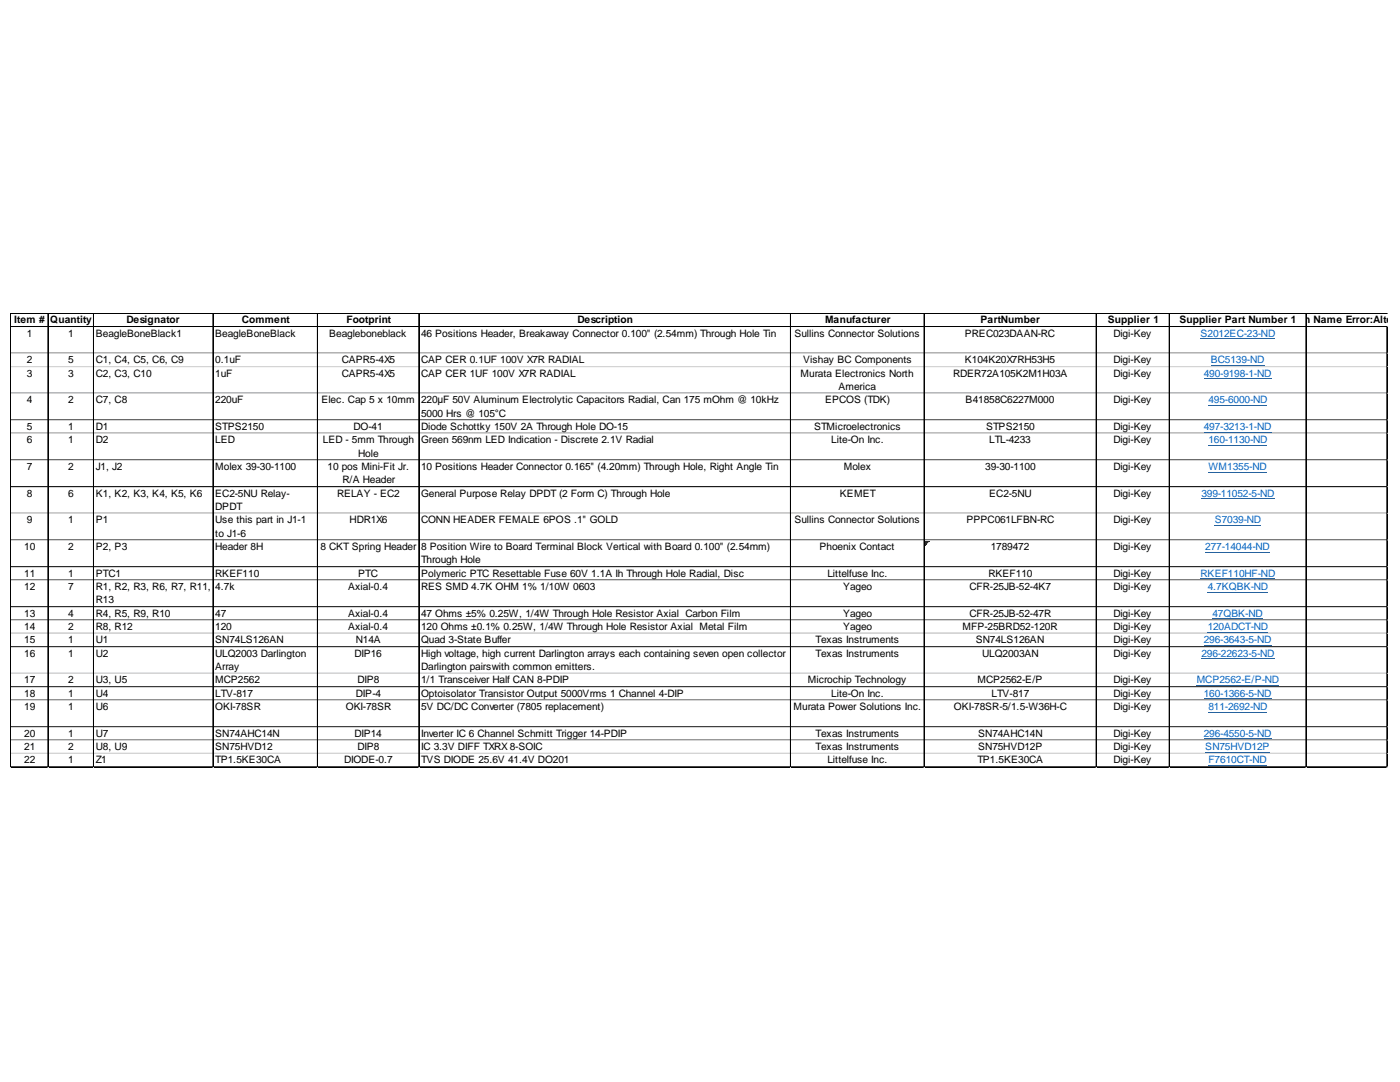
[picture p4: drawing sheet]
<svg xmlns="http://www.w3.org/2000/svg" width="279mm" height="216mm" viewBox="0 0 279 216" stroke-linecap="round" stroke-linejoin="round" font-family="sans-serif">
<defs><g id="words">
<g font-size="2">
<text x="2.8" y="64.5">Item #</text>
<text x="10" y="64.5">Quantity</text>
<text x="25.2" y="64.5">Designator</text>
<text x="48.3" y="64.5">Comment</text>
<text x="69.1" y="64.5">Footprint</text>
<text x="115.3" y="64.5">Description</text>
<text x="164.6" y="64.5">Manufacturer</text>
<text x="195.7" y="64.5">PartNumber</text>
<text x="221.1" y="64.5">Supplier 1</text>
<text x="235.4" y="64.5">Supplier Part Num#ber 1</text>
<text x="253.9" y="64.5">Column Name Error:Alterna</text>
<text x="5.3" y="67.2">1</text>
<text x="13.6" y="67.2">1</text>
<text x="19.1" y="67.2">BeagleBoneBlack1</text>
<text x="43" y="67.2">BeagleBoneBlack</text>
<text x="65.7" y="67.2">Beagleboneblack</text>
<text x="84" y="67.2">46 Positions Header, Breakaway Connector 0.100&quot; (2.54mm) Through Hole Tin</text>
<text x="158.5" y="67.2">Sullins Connector Solutions</text>
<text x="192.6" y="67.2">PREC023DAAN-RC</text>
<text x="222.2" y="67.2">Digi-Key</text>
<text x="5.3" y="72.5">2</text>
<text x="5.3" y="75.1">3</text>
<text x="13.6" y="72.5">5</text>
<text x="13.6" y="75.1">3</text>
<text x="19.1" y="72.5">C1, C4, C5, C6, C9</text>
<text x="19.1" y="75.1">C2, C3, C10</text>
<text x="43" y="72.5">0.1uF</text>
<text x="43" y="75.1">1uF</text>
<text x="68.2" y="72.5">CAPR5-4X5</text>
<text x="68.2" y="75.1">CAPR5-4X5</text>
<text x="84" y="72.5">CAP CER 0.1UF 100V X7R RADIAL</text>
<text x="84" y="75.1">CAP CER 1UF 100V X7R RADIAL</text>
<text x="159.8" y="75.1">Murata Electronics North</text>
<text x="160.3" y="72.5">Vishay BC Components</text>
<text x="167.3" y="77.8">America</text>
<text x="190.2" y="75.1">RDER72A105K2M1H03A</text>
<text x="192.6" y="72.5">K104K20X7RH53H5</text>
<text x="222.2" y="72.5">Digi-Key</text>
<text x="222.2" y="75.1">Digi-Key</text>
<text x="5.3" y="80.5">4</text>
<text x="13.6" y="80.5">2</text>
<text x="19.1" y="80.5">C7, C8</text>
<text x="43" y="80.5">220uF</text>
<text x="64.1" y="80.5">Elec. Cap 5 x 10mm</text>
<text x="84" y="80.5">220µF 50V Aluminum Electrolytic Capacitors Radial, Can 175 mOhm @ 10kHz</text>
<text x="84" y="83.1">5000 Hrs @ 105°C</text>
<text x="164.6" y="80.5">EPCOS (TDK)</text>
<text x="192.7" y="80.5">B41858C6227M000</text>
<text x="222.2" y="80.5">Digi-Key</text>
<text x="5.3" y="85.8">5</text>
<text x="5.3" y="88.4">6</text>
<text x="13.6" y="85.8">1</text>
<text x="13.6" y="88.4">1</text>
<text x="19.1" y="85.8">D1</text>
<text x="19.1" y="88.4">D2</text>
<text x="43" y="85.8">STPS2150</text>
<text x="43" y="88.4">LED</text>
<text x="64.4" y="88.4">LED - 5mm Through</text>
<text x="70.6" y="85.8">DO-41</text>
<text x="84" y="85.8">Diode Schottky 150V 2A Through Hole DO-15</text>
<text x="84" y="88.4">Green 569nm LED Indication - Discrete 2.1V Radial</text>
<text x="162.5" y="85.8">STMicroelectronics</text>
<text x="165.9" y="88.4">Lite-On Inc.</text>
<text x="196.8" y="85.8">STPS2150</text>
<text x="197.4" y="88.4">LTL-4233</text>
<text x="222.2" y="85.8">Digi-Key</text>
<text x="222.2" y="88.4">Digi-Key</text>
<text x="5.3" y="93.8">7</text>
<text x="13.6" y="93.8">2</text>
<text x="19.1" y="93.8">J1, J2</text>
<text x="43" y="93.8">Molex 39-30-1100</text>
<text x="65.4" y="93.8">10 pos Mini-Fit Jr.</text>
<text x="71.5" y="91.1">Hole</text>
<text x="84" y="93.8">10 Positions Header Connector 0.165&quot; (4.20mm) Through Hole, Right Angle Tin</text>
<text x="168.4" y="93.8">Molex</text>
<text x="196.6" y="93.8">39-30-1100</text>
<text x="222.2" y="93.8">Digi-Key</text>
<text x="5.3" y="99.1">8</text>
<text x="13.6" y="99.1">6</text>
<text x="19.1" y="99.1">K1, K2, K3, K4, K5, K6</text>
<text x="43" y="99.1">EC2-5NU Relay-</text>
<text x="43" y="101.8">DPDT</text>
<text x="67.3" y="99.1">RELAY - EC2</text>
<text x="68.4" y="96.4">R/A Header</text>
<text x="84" y="99.1">General Purpose Relay DPDT (2 Form C) Through Hole</text>
<text x="167.6" y="99.1">KEMET</text>
<text x="197.4" y="99.1">EC2-5NU</text>
<text x="222.2" y="99.1">Digi-Key</text>
<text x="5.3" y="104.4">9</text>
<text x="13.6" y="104.4">1</text>
<text x="19.1" y="104.4">P1</text>
<text x="43" y="104.4">Use this part in J1-1</text>
<text x="43" y="107.1">to J1-6</text>
<text x="69.8" y="104.4">HDR1X6</text>
<text x="84" y="104.4">CONN HEADER FEMALE 6POS .1&quot; GOLD</text>
<text x="158.5" y="104.4">Sullins Connector Solutions</text>
<text x="192.9" y="104.4">PPPC061LFBN-RC</text>
<text x="222.2" y="104.4">Digi-Key</text>
<text x="4.9" y="109.7">10</text>
<text x="13.6" y="109.7">2</text>
<text x="19.1" y="109.7">P2, P3</text>
<text x="43" y="109.7">Header 8H</text>
<text x="64" y="109.7">8 CKT Spring Header</text>
<text x="84" y="109.7">8 Position Wire to Board Terminal Block Vertical with Board 0.100&quot; (2.54mm)</text>
<text x="84" y="112.4">Through Hole</text>
<text x="163.6" y="109.7">Phoenix Contact</text>
<text x="197.7" y="109.7">1789472</text>
<text x="222.2" y="109.7">Digi-Key</text>
<text x="4.9" y="115.1">11</text>
<text x="4.9" y="117.7">12</text>
<text x="13.6" y="115.1">1</text>
<text x="13.6" y="117.7">7</text>
<text x="19.1" y="115.1">PTC1</text>
<text x="19.1" y="117.7">R1, R2, R3, R6, R7, R11,</text>
<text x="43" y="115.1">RKEF110</text>
<text x="43" y="117.7">4.7k</text>
<text x="69.5" y="117.7">Axial-0.4</text>
<text x="71.5" y="115.1">PTC</text>
<text x="84" y="115.1">Polymeric PTC Resettable Fuse 60V 1.1A Ih Through Hole Radial, Disc</text>
<text x="84" y="117.7">RES SMD 4.7K OHM 1% 1/10W 0603</text>
<text x="165.1" y="115.1">Littelfuse Inc.</text>
<text x="168.3" y="117.7">Yageo</text>
<text x="193.5" y="117.7">CFR-25JB-52-4K7</text>
<text x="197.3" y="115.1">RKEF110</text>
<text x="222.2" y="115.1">Digi-Key</text>
<text x="222.2" y="117.7">Digi-Key</text>
<text x="4.9" y="123.1">13</text>
<text x="4.9" y="125.7">14</text>
<text x="13.6" y="123.1">4</text>
<text x="13.6" y="125.7">2</text>
<text x="19.1" y="120.4">R13</text>
<text x="19.1" y="123.1">R4, R5, R9, R10</text>
<text x="19.1" y="125.7">R8, R12</text>
<text x="43" y="123.1">47</text>
<text x="43" y="125.7">120</text>
<text x="69.5" y="123.1">Axial-0.4</text>
<text x="69.5" y="125.7">Axial-0.4</text>
<text x="84" y="123.1">47 Ohms ±5% 0.25W, 1/4W Through Hole Resistor Axial Carbon Film</text>
<text x="84" y="125.7">120 Ohms ±0.1% 0.25W, 1/4W Through Hole Resistor Axial Metal Film</text>
<text x="168.3" y="123.1">Yageo</text>
<text x="168.3" y="125.7">Yageo</text>
<text x="192.1" y="125.7">MFP-25BRD52-120R</text>
<text x="193.5" y="123.1">CFR-25JB-52-47R</text>
<text x="222.2" y="123.1">Digi-Key</text>
<text x="222.2" y="125.7">Digi-Key</text>
<text x="4.9" y="128.4">15</text>
<text x="4.9" y="131">16</text>
<text x="13.6" y="128.4">1</text>
<text x="13.6" y="131">1</text>
<text x="19.1" y="128.4">U1</text>
<text x="19.1" y="131">U2</text>
<text x="43" y="128.4">SN74LS126AN</text>
<text x="43" y="131">ULQ2003 Darlington</text>
<text x="70.7" y="131">DIP16</text>
<text x="71" y="128.4">N14A</text>
<text x="84" y="128.4">Quad 3-State Buffer</text>
<text x="84" y="131">High voltage, high current Darlington arrays each containing seven open collector</text>
<text x="162.8" y="128.4">Texas Instruments</text>
<text x="162.8" y="131">Texas Instruments</text>
<text x="194.8" y="128.4">SN74LS126AN</text>
<text x="196" y="131">ULQ2003AN</text>
<text x="222.2" y="128.4">Digi-Key</text>
<text x="222.2" y="131">Digi-Key</text>
<text x="4.9" y="136.4">17</text>
<text x="13.6" y="136.4">2</text>
<text x="19.1" y="136.4">U3, U5</text>
<text x="43" y="133.7">Array</text>
<text x="43" y="136.4">MCP2562</text>
<text x="71.3" y="136.4">DIP8</text>
<text x="84" y="133.7">Darlington pairswith common emitters.</text>
<text x="84" y="136.4">1/1 Transceiver Half CAN 8-PDIP</text>
<text x="161.2" y="136.4">Microchip Technology</text>
<text x="195.1" y="136.4">MCP2562-E/P</text>
<text x="222.2" y="136.4">Digi-Key</text>
<text x="4.9" y="139">18</text>
<text x="4.9" y="141.7">19</text>
<text x="13.6" y="139">1</text>
<text x="13.6" y="141.7">1</text>
<text x="19.1" y="139">U4</text>
<text x="19.1" y="141.7">U6</text>
<text x="43" y="139">LTV-817</text>
<text x="43" y="141.7">OKI-78SR</text>
<text x="69" y="141.7">OKI-78SR</text>
<text x="71" y="139">DIP-4</text>
<text x="84" y="139">Optoisolator Transistor Output 5000Vrms 1 Channel 4-DIP</text>
<text x="84" y="141.7">5V DC/DC Converter (7805 replacement)</text>
<text x="158.4" y="141.7">Murata Power Solutions Inc.</text>
<text x="165.9" y="139">Lite-On Inc.</text>
<text x="190.4" y="141.7">OKI-78SR-5/1.5-W36H-C</text>
<text x="197.9" y="139">LTV-817</text>
<text x="222.2" y="139">Digi-Key</text>
<text x="222.2" y="141.7">Digi-Key</text>
<text x="4.9" y="147">20</text>
<text x="4.9" y="149.7">21</text>
<text x="13.6" y="147">1</text>
<text x="13.6" y="149.7">2</text>
<text x="19.1" y="147">U7</text>
<text x="19.1" y="149.7">U8, U9</text>
<text x="43" y="147">SN74AHC14N</text>
<text x="43" y="149.7">SN75HVD12</text>
<text x="70.7" y="147">DIP14</text>
<text x="71.3" y="149.7">DIP8</text>
<text x="84" y="147">Inverter IC 6 Channel Schmitt Trigger 14-PDIP</text>
<text x="84" y="149.7">IC 3.3V DIFF TXRX 8-SOIC</text>
<text x="162.8" y="147">Texas Instruments</text>
<text x="162.8" y="149.7">Texas Instruments</text>
<text x="195.2" y="147">SN74AHC14N</text>
<text x="195.2" y="149.7">SN75HVD12P</text>
<text x="222.2" y="147">Digi-Key</text>
<text x="222.2" y="149.7">Digi-Key</text>
<text x="4.9" y="152.3">22</text>
<text x="13.6" y="152.3">1</text>
<text x="19.1" y="152.3">Z1</text>
<text x="43" y="152.3">TP1.5KE30CA</text>
<text x="68.7" y="152.3">DIODE-0.7</text>
<text x="84" y="152.3">TVS DIODE 25.6V 41.4V DO201</text>
<text x="165.1" y="152.3">Littelfuse Inc.</text>
<text x="195.1" y="152.3">TP1.5KE30CA</text>
<text x="222.2" y="152.3">Digi-Key</text>
</g>
<g font-size="2" fill="#0563c1">
<text x="239.6" y="67.2">S2012EC-23-ND</text>
<text x="240.2" y="75.1">490-9198-1-ND</text>
<text x="241.6" y="72.5">BC5139-ND</text>
<text x="241.2" y="80.5">495-6000-ND</text>
<text x="240.2" y="85.8">497-3213-1-ND</text>
<text x="241.2" y="88.4">160-1130-ND</text>
<text x="241.2" y="93.8">WM1355-ND</text>
<text x="239.8" y="99.1">399-11052-5-ND</text>
<text x="242.4" y="104.4">S7039-ND</text>
<text x="240.5" y="109.7">277-14044-ND</text>
<text x="239.6" y="115.1">RKEF110HF-ND</text>
<text x="241" y="117.7">4.7KQBK-ND</text>
<text x="241" y="125.7">120ADCT-ND</text>
<text x="242" y="123.1">47QBK-ND</text>
<text x="239.8" y="131">296-22623-5-ND</text>
<text x="240.2" y="128.4">296-3643-5-ND</text>
<text x="238.8" y="136.4">MCP2562-E/P-ND</text>
<text x="240.2" y="139">160-1366-5-ND</text>
<text x="241.2" y="141.7">811-2692-ND</text>
<text x="240.2" y="147">296-4550-5-ND</text>
<text x="240.5" y="149.7">SN75HVD12P</text>
<text x="241.2" y="152.3">F7610CT-ND</text>
</g>
</g></defs>
<path d="M184.6 107.9h.9" fill="none" stroke="#008000" stroke-width=".2"/>
<path d="M184.6 107.9h.9v.2h-.9z" fill="#008000"/>
<path d="M184.6 108.1h.7" fill="none" stroke="#008000" stroke-width=".2"/>
<path d="M184.6 108.1h.7v.1h-.7z" fill="#008000"/>
<path d="M184.6 108.2h.6" fill="none" stroke="#008000" stroke-width=".2"/>
<path d="M184.6 108.2h.6v.2h-.6z" fill="#008000"/>
<path d="M184.6 108.4h.4" fill="none" stroke="#008000" stroke-width=".2"/>
<path d="M184.6 108.4h.4v.1h-.4z" fill="#008000"/>
<path d="M184.6 108.5h.3" fill="none" stroke="#008000" stroke-width=".2"/>
<path d="M184.6 108.5h.3v.2h-.3z" fill="#008000"/>
<path d="M184.6 108.7h.1" fill="none" stroke="#008000" stroke-width=".2"/>
<path d="M184.6 108.7h.1v.1h-.1z" fill="#008000"/>
<g fill="none" stroke="#0563c1" stroke-width=".2">
<path d="M239.6 67.6h14.9M240.2 75.6h13.5M241.6 72.9h10.7M239.8 99.5h14.5M240.2 86.2h13.5M241.2 80.9h11.7M241.2 88.9h11.7M241.2 94.2h11.6M239.6 115.5h14.9M240.5 110.2h12.9M241 118.2h12.1M242.4 104.8h9.3"/>
<path d="M238.8 136.8h16.5M239.8 131.5h14.5M240.2 128.8h13.5M240.2 139.5h13.5M241 126.1h12.1M242 123.5h10M240.2 147.4h13.5M240.5 150.1h12.9M241.2 142.1h11.7M241.2 152.8h11.6"/>
</g>
<g fill="none" stroke="#000" stroke-width=".2">
<path d="M2 62.5v90.7M2.1 62.5v90.7M2.2 62.5h274.7M2.2 62.6h274.7M2.2 65.2h274.7M2.2 70.5h7.4M2.2 73.1h7.4M2.2 78.5h7.4M9.6 62.6v90.6M9.7 70.5h9M9.7 73.1h9M9.7 78.5h9"/>
<path d="M18.7 62.6v90.6M18.8 70.5h23.7M18.8 73.1h23.7M18.8 78.5h23.7M42.5 62.6v90.6M42.6 62.6v90.6M42.6 70.5h20.7M42.6 73.1h20.7M42.6 78.5h20.7M63.3 62.6v90.6M63.4 62.6v90.6M63.5 70.5h20.1"/>
<path d="M63.5 73.1h20.1M63.5 78.5h20.1M83.6 62.6v90.6M83.7 62.6v90.6M83.7 70.5h74M83.7 73.1h74M83.7 78.5h74M157.7 62.6v90.6M157.8 62.6v90.6M157.9 70.5h26.5M157.9 73.1h26.5M157.9 78.5h26.5"/>
<path d="M184.4 62.6v90.6M184.5 62.6v90.6M184.6 70.5h34.1M184.6 73.1h34.1M184.6 78.5h34.1M218.7 62.6v90.6M218.8 62.6v90.6M218.9 70.5h14.4M218.9 73.1h14.4M218.9 78.5h14.4M233.3 62.6v90.6M233.4 62.6v90.6"/>
<path d="M233.5 70.5h27.1M233.5 73.1h27.1M233.5 78.5h27.1M260.6 62.6v90.6M260.7 62.6v90.6M260.8 70.5h16M260.8 73.1h16M260.8 78.5h16M276.8 65.3v87.9M276.9 65.3v87.9M2.2 83.8h7.4M2.2 86.4h7.4"/>
<path d="M2.2 91.8h7.4M2.2 97.1h7.4M9.7 83.8h9M9.7 86.4h9M9.7 91.8h9M9.7 97.1h9M18.8 83.8h23.7M18.8 86.4h23.7M18.8 91.8h23.7M18.8 97.1h23.7M42.6 83.8h20.7M42.6 86.4h20.7"/>
<path d="M42.6 91.8h20.7M42.6 97.1h20.7M63.5 83.8h20.1M63.5 86.4h20.1M63.5 91.8h20.1M63.5 97.1h20.1M83.7 83.8h74M83.7 86.4h74M83.7 91.8h74M83.7 97.1h74M157.9 83.8h26.5M157.9 86.4h26.5"/>
<path d="M157.9 91.8h26.5M157.9 97.1h26.5M184.6 83.8h34.1M184.6 86.4h34.1M184.6 91.8h34.1M184.6 97.1h34.1M218.9 83.8h14.4M218.9 86.4h14.4M218.9 91.8h14.4M218.9 97.1h14.4M233.5 83.8h27.1M233.5 86.4h27.1"/>
<path d="M233.5 91.8h27.1M233.5 97.1h27.1M260.8 83.8h16M260.8 86.4h16M260.8 91.8h16M260.8 97.1h16M2.2 102.4h7.4M2.2 107.7h7.4M2.2 113.1h7.4M2.2 115.7h7.4M9.7 102.4h9M9.7 107.7h9"/>
<path d="M9.7 113.1h9M9.7 115.7h9M18.8 102.4h23.7M18.8 107.7h23.7M18.8 113.1h23.7M18.8 115.7h23.7M42.6 102.4h20.7M42.6 107.7h20.7M42.6 113.1h20.7M42.6 115.7h20.7M63.5 102.4h20.1M63.5 107.7h20.1"/>
<path d="M63.5 113.1h20.1M63.5 115.7h20.1M83.7 102.4h74M83.7 107.7h74M83.7 113.1h74M83.7 115.7h74M157.9 102.4h26.5M157.9 107.7h26.5M157.9 113.1h26.5M157.9 115.7h26.5M184.6 102.4h34.1M184.6 107.7h34.1"/>
<path d="M184.6 113.1h34.1M184.6 115.7h34.1M218.9 102.4h14.4M218.9 107.7h14.4M218.9 113.1h14.4M218.9 115.7h14.4M233.5 102.4h27.1M233.5 107.7h27.1M233.5 113.1h27.1M233.5 115.7h27.1M260.8 102.4h16M260.8 107.7h16"/>
<path d="M260.8 113.1h16M260.8 115.7h16M2.2 121.1h7.4M2.2 123.7h7.4M2.2 126.4h7.4M2.2 129h7.4M2.2 134.4h7.4M2.2 137h7.4M2.2 139.7h7.4M9.7 121.1h9M9.7 123.7h9M9.7 126.4h9"/>
<path d="M9.7 129h9M9.7 134.4h9M9.7 137h9M9.7 139.7h9M18.8 121.1h23.7M18.8 123.7h23.7M18.8 126.4h23.7M18.8 129h23.7M18.8 134.4h23.7M18.8 137h23.7M18.8 139.7h23.7M42.6 121.1h20.7"/>
<path d="M42.6 123.7h20.7M42.6 126.4h20.7M42.6 129h20.7M42.6 134.4h20.7M42.6 137h20.7M42.6 139.7h20.7M63.5 121.1h20.1M63.5 123.7h20.1M63.5 126.4h20.1M63.5 129h20.1M63.5 134.4h20.1M63.5 137h20.1"/>
<path d="M63.5 139.7h20.1M83.7 121.1h74M83.7 123.7h74M83.7 126.4h74M83.7 129h74M83.7 134.4h74M83.7 137h74M83.7 139.7h74M157.9 121.1h26.5M157.9 123.7h26.5M157.9 126.4h26.5M157.9 129h26.5"/>
<path d="M157.9 134.4h26.5M157.9 137h26.5M157.9 139.7h26.5M184.6 121.1h34.1M184.6 123.7h34.1M184.6 126.4h34.1M184.6 129h34.1M184.6 134.4h34.1M184.6 137h34.1M184.6 139.7h34.1M218.9 121.1h14.4M218.9 123.7h14.4"/>
<path d="M218.9 126.4h14.4M218.9 129h14.4M218.9 134.4h14.4M218.9 137h14.4M218.9 139.7h14.4M233.5 121.1h27.1M233.5 123.7h27.1M233.5 126.4h27.1M233.5 129h27.1M233.5 134.4h27.1M233.5 137h27.1M233.5 139.7h27.1"/>
<path d="M260.8 121.1h16M260.8 123.7h16M260.8 126.4h16M260.8 129h16M260.8 134.4h16M260.8 137h16M260.8 139.7h16M2.2 145h7.4M2.2 147.7h7.4M2.2 150.3h7.4M2.2 153h7.4M2.2 153.1h7.4"/>
<path d="M9.7 145h9M9.7 147.7h9M9.7 150.3h9M9.7 153h9M9.7 153.1h9M18.8 145h23.7M18.8 147.7h23.7M18.8 150.3h23.7M18.8 153h23.7M18.8 153.1h23.7M42.6 145h20.7M42.6 147.7h20.7"/>
<path d="M42.6 150.3h20.7M42.6 153h20.7M42.6 153.1h20.7M63.5 145h20.1M63.5 147.7h20.1M63.5 150.3h20.1M63.5 153h20.1M63.5 153.1h20.1M83.7 145h74M83.7 147.7h74M83.7 150.3h74M83.7 153h74"/>
<path d="M83.7 153.1h74M157.9 145h26.5M157.9 147.7h26.5M157.9 150.3h26.5M157.9 153h26.5M157.9 153.1h26.5M184.6 145h34.1M184.6 147.7h34.1M184.6 150.3h34.1M184.6 153h34.1M184.6 153.1h34.1M218.9 145h14.4"/>
<path d="M218.9 147.7h14.4M218.9 150.3h14.4M218.9 153h14.4M218.9 153.1h14.4M233.5 145h27.1M233.5 147.7h27.1M233.5 150.3h27.1M233.5 153h27.1M233.5 153.1h27.1M260.8 145h16M260.8 147.7h16M260.8 150.3h16"/>
<path d="M260.8 153h16M260.8 153.1h16"/>
</g>
<g fill="none" stroke="#d4d4d4" stroke-width=".2">
<path d="M2.2 70.6h7.4M2.2 73.2h7.4M2.2 78.5h7.4M9.7 70.6h9M9.7 73.2h9M9.7 78.5h9M18.8 70.6h23.7M18.8 73.2h23.7M18.8 78.5h23.7M42.6 70.6h20.7M42.6 73.2h20.7M42.6 78.5h20.7"/>
<path d="M63.5 70.6h20.1M63.5 73.2h20.1M63.5 78.5h20.1M83.7 70.6h74M83.7 73.2h74M83.7 78.5h74M157.9 70.6h26.5M157.9 73.2h26.5M157.9 78.5h26.5M184.6 70.6h34.1M184.6 73.2h34.1M184.6 78.5h34.1"/>
<path d="M218.9 70.6h14.4M218.9 73.2h14.4M218.9 78.5h14.4M233.5 70.6h27.1M233.5 73.2h27.1M233.5 78.5h27.1M260.8 70.6h16M260.8 73.2h16M260.8 78.5h16M2.2 83.9h7.4M2.2 86.5h7.4M2.2 91.9h7.4"/>
<path d="M2.2 97.2h7.4M9.7 83.9h9M9.7 86.5h9M9.7 91.9h9M9.7 97.2h9M18.8 83.9h23.7M18.8 86.5h23.7M18.8 91.9h23.7M18.8 97.2h23.7M42.6 83.9h20.7M42.6 86.5h20.7M42.6 91.9h20.7"/>
<path d="M42.6 97.2h20.7M63.5 83.9h20.1M63.5 86.5h20.1M63.5 91.9h20.1M63.5 97.2h20.1M83.7 83.9h74M83.7 86.5h74M83.7 91.9h74M83.7 97.2h74M157.9 83.9h26.5M157.9 86.5h26.5M157.9 91.9h26.5"/>
<path d="M157.9 97.2h26.5M184.6 83.9h34.1M184.6 86.5h34.1M184.6 91.9h34.1M184.6 97.2h34.1M218.9 83.9h14.4M218.9 86.5h14.4M218.9 91.9h14.4M218.9 97.2h14.4M233.5 83.9h27.1M233.5 86.5h27.1M233.5 91.9h27.1"/>
<path d="M233.5 97.2h27.1M260.8 83.9h16M260.8 86.5h16M260.8 91.9h16M260.8 97.2h16M2.2 102.5h7.4M2.2 107.8h7.4M2.2 113.1h7.4M2.2 115.8h7.4M9.7 102.5h9M9.7 107.8h9M9.7 113.1h9"/>
<path d="M9.7 115.8h9M18.8 102.5h23.7M18.8 107.8h23.7M18.8 113.1h23.7M18.8 115.8h23.7M42.6 102.5h20.7M42.6 107.8h20.7M42.6 113.1h20.7M42.6 115.8h20.7M63.5 102.5h20.1M63.5 107.8h20.1M63.5 113.1h20.1"/>
<path d="M63.5 115.8h20.1M83.7 102.5h74M83.7 107.8h74M83.7 113.1h74M83.7 115.8h74M157.9 102.5h26.5M157.9 107.8h26.5M157.9 113.1h26.5M157.9 115.8h26.5M184.6 102.5h34.1M184.6 107.8h34.1M184.6 113.1h34.1"/>
<path d="M184.6 115.8h34.1M218.9 102.5h14.4M218.9 107.8h14.4M218.9 113.1h14.4M218.9 115.8h14.4M233.5 102.5h27.1M233.5 107.8h27.1M233.5 113.1h27.1M233.5 115.8h27.1M260.8 102.5h16M260.8 107.8h16M260.8 113.1h16"/>
<path d="M260.8 115.8h16M2.2 121.1h7.4M2.2 123.8h7.4M2.2 126.5h7.4M2.2 129.1h7.4M2.2 134.4h7.4M2.2 137.1h7.4M2.2 139.8h7.4M9.7 121.1h9M9.7 123.8h9M9.7 126.5h9M9.7 129.1h9"/>
<path d="M9.7 134.4h9M9.7 137.1h9M9.7 139.8h9M18.8 121.1h23.7M18.8 123.8h23.7M18.8 126.5h23.7M18.8 129.1h23.7M18.8 134.4h23.7M18.8 137.1h23.7M18.8 139.8h23.7M42.6 121.1h20.7M42.6 123.8h20.7"/>
<path d="M42.6 126.5h20.7M42.6 129.1h20.7M42.6 134.4h20.7M42.6 137.1h20.7M42.6 139.8h20.7M63.5 121.1h20.1M63.5 123.8h20.1M63.5 126.5h20.1M63.5 129.1h20.1M63.5 134.4h20.1M63.5 137.1h20.1M63.5 139.8h20.1"/>
<path d="M83.7 121.1h74M83.7 123.8h74M83.7 126.5h74M83.7 129.1h74M83.7 134.4h74M83.7 137.1h74M83.7 139.8h74M157.9 121.1h26.5M157.9 123.8h26.5M157.9 126.5h26.5M157.9 129.1h26.5M157.9 134.4h26.5"/>
<path d="M157.9 137.1h26.5M157.9 139.8h26.5M184.6 121.1h34.1M184.6 123.8h34.1M184.6 126.5h34.1M184.6 129.1h34.1M184.6 134.4h34.1M184.6 137.1h34.1M184.6 139.8h34.1M218.9 121.1h14.4M218.9 123.8h14.4M218.9 126.5h14.4"/>
<path d="M218.9 129.1h14.4M218.9 134.4h14.4M218.9 137.1h14.4M218.9 139.8h14.4M233.5 121.1h27.1M233.5 123.8h27.1M233.5 126.5h27.1M233.5 129.1h27.1M233.5 134.4h27.1M233.5 137.1h27.1M233.5 139.8h27.1M260.8 121.1h16"/>
<path d="M260.8 123.8h16M260.8 126.5h16M260.8 129.1h16M260.8 134.4h16M260.8 137.1h16M260.8 139.8h16M2 153.2h.1M2.2 145.1h7.4M2.2 147.8h7.4M2.2 150.4h7.4M9.7 145.1h9M9.7 147.8h9"/>
<path d="M9.7 150.4h9M18.8 145.1h23.7M18.8 147.8h23.7M18.8 150.4h23.7M42.6 145.1h20.7M42.6 147.8h20.7M42.6 150.4h20.7M63.5 145.1h20.1M63.5 147.8h20.1M63.5 150.4h20.1M83.7 145.1h74M83.7 147.8h74"/>
<path d="M83.7 150.4h74M157.9 145.1h26.5M157.9 147.8h26.5M157.9 150.4h26.5M184.6 145.1h34.1M184.6 147.8h34.1M184.6 150.4h34.1M218.9 145.1h14.4M218.9 147.8h14.4M218.9 150.4h14.4M233.5 145.1h27.1M233.5 147.8h27.1"/>
<path d="M233.5 150.4h27.1M260.8 145.1h16M260.8 147.8h16M260.8 150.4h16"/>
</g>
<path d="M2 153.2h.2z" fill="#d4d4d4"/>
<path d="M9.6 153.2h.1" fill="none" stroke="#d4d4d4" stroke-width=".2"/>
<path d="M9.6 153.2h.1z" fill="#d4d4d4"/>
<path d="M18.7 153.2h.1" fill="none" stroke="#d4d4d4" stroke-width=".2"/>
<path d="M18.7 153.2h.1z" fill="#d4d4d4"/>
<path d="M42.5 153.2h.1" fill="none" stroke="#d4d4d4" stroke-width=".2"/>
<path d="M42.5 153.2h.1z" fill="#d4d4d4"/>
<path d="M63.3 153.2h.1" fill="none" stroke="#d4d4d4" stroke-width=".2"/>
<path d="M63.3 153.2h.2z" fill="#d4d4d4"/>
<path d="M83.6 153.2h.1" fill="none" stroke="#d4d4d4" stroke-width=".2"/>
<path d="M83.6 153.2h.1z" fill="#d4d4d4"/>
<path d="M157.7 153.2h.1" fill="none" stroke="#d4d4d4" stroke-width=".2"/>
<path d="M157.7 153.2h.2z" fill="#d4d4d4"/>
<path d="M184.4 153.2h.1" fill="none" stroke="#d4d4d4" stroke-width=".2"/>
<path d="M184.4 153.2h.2z" fill="#d4d4d4"/>
<path d="M218.7 153.2h.1" fill="none" stroke="#d4d4d4" stroke-width=".2"/>
<path d="M218.7 153.2h.2z" fill="#d4d4d4"/>
<path d="M233.3 153.2h.1" fill="none" stroke="#d4d4d4" stroke-width=".2"/>
<path d="M233.3 153.2h.2z" fill="#d4d4d4"/>
<path d="M260.6 153.2h.1" fill="none" stroke="#d4d4d4" stroke-width=".2"/>
<path d="M260.6 153.2h.2z" fill="#d4d4d4"/>
<path d="M276.8 153.2h.1" fill="none" stroke="#d4d4d4" stroke-width=".2"/>
<path d="M276.8 153.2h.1z" fill="#d4d4d4"/>
<path d="M276.9 62.5h.1" fill="none" stroke="#d4d4d4" stroke-width=".2"/>
<path d="M276.9 62.5l.1 .1z" fill="#d4d4d4"/>
<path d="M276.9 65.2h.1" fill="none" stroke="#d4d4d4" stroke-width=".2"/>
<path d="M276.9 65.2l.1 .1z" fill="#d4d4d4"/>
<path d="M276.9 70.5h.1" fill="none" stroke="#d4d4d4" stroke-width=".2"/>
<path d="M276.9 70.5l.1 .1z" fill="#d4d4d4"/>
<path d="M276.9 73.1h.1" fill="none" stroke="#d4d4d4" stroke-width=".2"/>
<path d="M276.9 73.1l.1 .2z" fill="#d4d4d4"/>
<path d="M276.9 78.5h.1" fill="none" stroke="#d4d4d4" stroke-width=".2"/>
<path d="M276.9 78.5l.1 .1z" fill="#d4d4d4"/>
<path d="M276.9 83.8h.1" fill="none" stroke="#d4d4d4" stroke-width=".2"/>
<path d="M276.9 83.8l.1 .1z" fill="#d4d4d4"/>
<path d="M276.9 86.4h.1" fill="none" stroke="#d4d4d4" stroke-width=".2"/>
<path d="M276.9 86.4l.1 .2z" fill="#d4d4d4"/>
<path d="M276.9 91.8h.1" fill="none" stroke="#d4d4d4" stroke-width=".2"/>
<path d="M276.9 91.8l.1 .1z" fill="#d4d4d4"/>
<path d="M276.9 97.1h.1" fill="none" stroke="#d4d4d4" stroke-width=".2"/>
<path d="M276.9 97.1l.1 .2z" fill="#d4d4d4"/>
<path d="M276.9 102.4h.1" fill="none" stroke="#d4d4d4" stroke-width=".2"/>
<path d="M276.9 102.4l.1 .2z" fill="#d4d4d4"/>
<path d="M276.9 107.7h.1" fill="none" stroke="#d4d4d4" stroke-width=".2"/>
<path d="M276.9 107.7l.1 .2z" fill="#d4d4d4"/>
<path d="M276.9 113.1h.1" fill="none" stroke="#d4d4d4" stroke-width=".2"/>
<path d="M276.9 113.1l.1 .1z" fill="#d4d4d4"/>
<path d="M276.9 115.7h.1" fill="none" stroke="#d4d4d4" stroke-width=".2"/>
<path d="M276.9 115.7l.1 .2z" fill="#d4d4d4"/>
<path d="M276.9 121.1h.1" fill="none" stroke="#d4d4d4" stroke-width=".2"/>
<path d="M276.9 121.1l.1 .1z" fill="#d4d4d4"/>
<path d="M276.9 123.7h.1" fill="none" stroke="#d4d4d4" stroke-width=".2"/>
<path d="M276.9 123.7l.1 .2z" fill="#d4d4d4"/>
<path d="M276.9 126.4h.1" fill="none" stroke="#d4d4d4" stroke-width=".2"/>
<path d="M276.9 126.4l.1 .1z" fill="#d4d4d4"/>
<path d="M276.9 129h.1" fill="none" stroke="#d4d4d4" stroke-width=".2"/>
<path d="M276.9 129l.1 .2z" fill="#d4d4d4"/>
<path d="M276.9 134.4h.1" fill="none" stroke="#d4d4d4" stroke-width=".2"/>
<path d="M276.9 134.4l.1 .1z" fill="#d4d4d4"/>
<path d="M276.9 137h.1" fill="none" stroke="#d4d4d4" stroke-width=".2"/>
<path d="M276.9 137l.1 .2z" fill="#d4d4d4"/>
<path d="M276.9 139.7h.1" fill="none" stroke="#d4d4d4" stroke-width=".2"/>
<path d="M276.9 139.7l.1 .1z" fill="#d4d4d4"/>
<path d="M276.9 145h.1" fill="none" stroke="#d4d4d4" stroke-width=".2"/>
<path d="M276.9 145l.1 .2z" fill="#d4d4d4"/>
<path d="M276.9 147.7h.1" fill="none" stroke="#d4d4d4" stroke-width=".2"/>
<path d="M276.9 147.7l.1 .1z" fill="#d4d4d4"/>
<path d="M276.9 150.3h.1" fill="none" stroke="#d4d4d4" stroke-width=".2"/>
<path d="M276.9 150.3l.1 .2z" fill="#d4d4d4"/>
<path d="M276.9 153h.1" fill="none" stroke="#d4d4d4" stroke-width=".2"/>
<path d="M276.9 153l.1 .2z" fill="#d4d4d4"/>
<use href="#words"/>
</svg>
